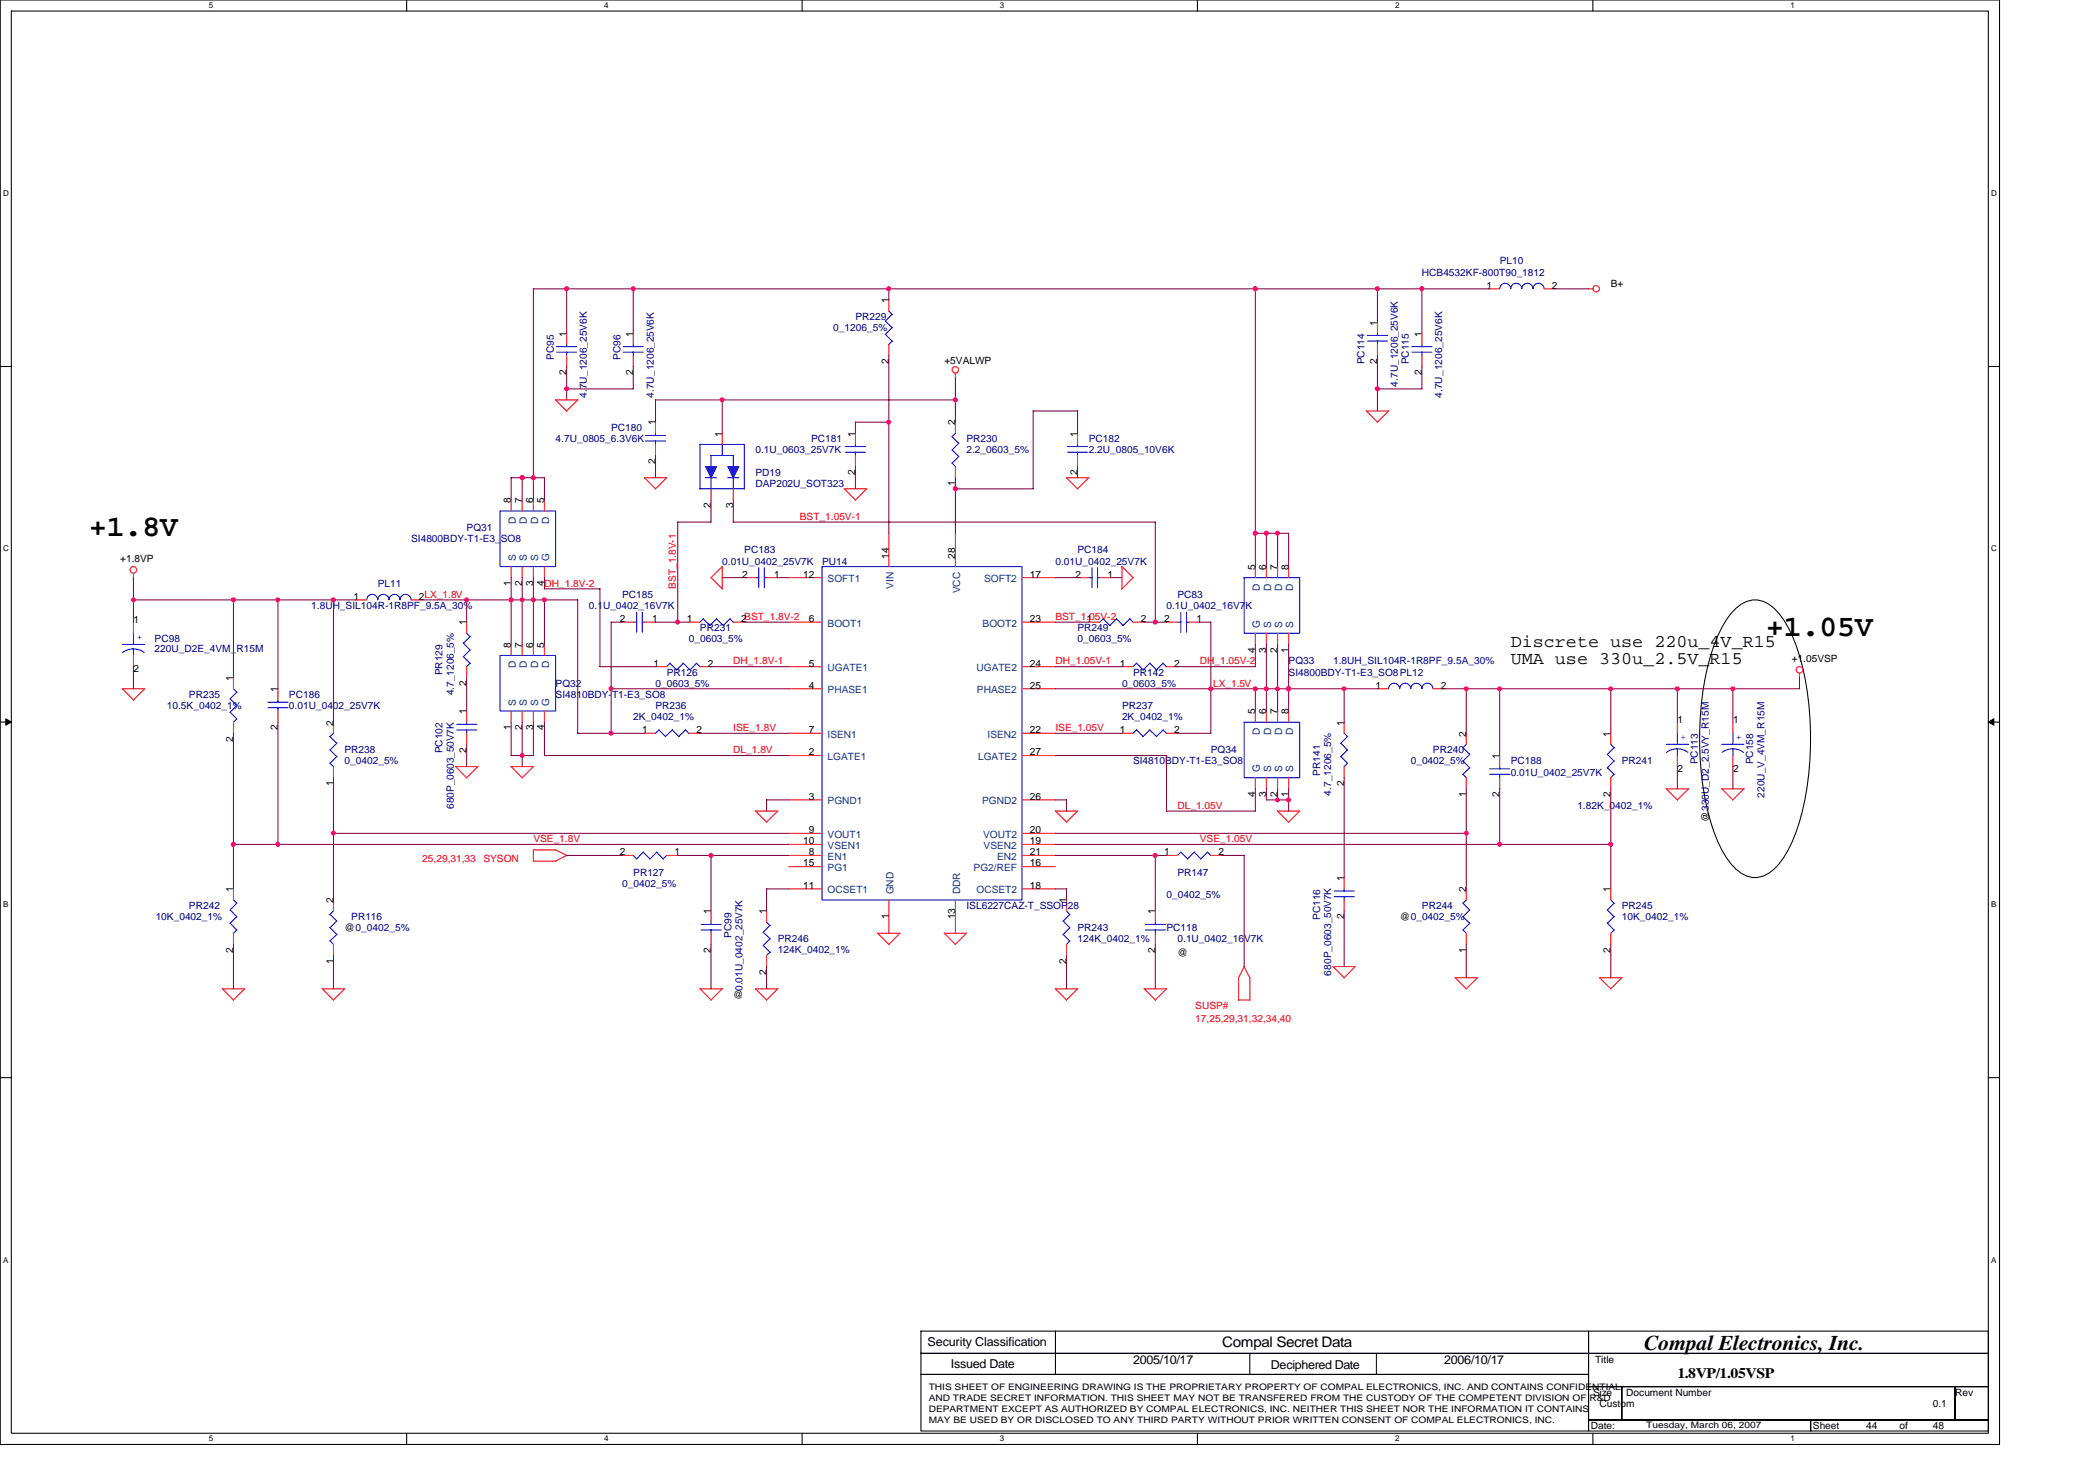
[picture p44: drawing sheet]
<svg xmlns="http://www.w3.org/2000/svg" width="297mm" height="210mm" viewBox="0 0 297 210" stroke-linecap="round" stroke-linejoin="round" font-family="sans-serif">
<defs><g id="words">
<g font-size="4.3">
<text x="12.6" y="76">+1.8V</text>
<text x="250.4" y="90.2">+1.05V</text>
</g>
<text font-size="3" x="233.1" y="191.4">Compal Electronics, Inc.</text>
<g font-size="2.5">
<text x="214.2" y="91.7">Discrete use 220u_4V_R15</text>
<text x="214.2" y="94.1">UMA use 330u_2.5V_R15</text>
</g>
<g font-size="2.1">
<text x="173.3" y="191">Compal Secret Data</text>
<text x="237.8" y="195.3">1.8VP/1.05VSP</text>
</g>
<g font-size="1.7">
<text x="131.5" y="190.8">Security Classification</text>
<text x="134.8" y="193.8">Issued Date</text>
<text x="160.7" y="193.4">2005/10/17</text>
<text x="180.2" y="194">Deciphered Date</text>
<text x="204.8" y="193.4">2006/10/17</text>
</g>
<g font-size="1.4" fill="#000080">
<text x="201.6" y="39.1">HCB4532KF-800T90_1812</text>
<text x="212.6" y="37.5">PL10</text>
<text x="118.1" y="46.9">0_1206_5%</text>
<text x="121.3" y="45.4">PR229</text>
<text x="78.5" y="51" transform="rotate(-90 78.5 51)">PC95</text>
<text x="88" y="51" transform="rotate(-90 88 51)">PC96</text>
<text x="193.5" y="51.6" transform="rotate(-90 193.5 51.6)">PC114</text>
<text x="199.8" y="51.6" transform="rotate(-90 199.8 51.6)">PC115</text>
<text x="83.2" y="56.4" transform="rotate(-90 83.2 56.4)">4.7U_1206_25V6K</text>
<text x="92.7" y="56.4" transform="rotate(-90 92.7 56.4)">4.7U_1206_25V6K</text>
<text x="198.2" y="54.8" transform="rotate(-90 198.2 54.8)">4.7U_1206_25V6K</text>
<text x="204.5" y="56.4" transform="rotate(-90 204.5 56.4)">4.7U_1206_25V6K</text>
<text x="78.8" y="62.7">4.7U_0805_6.3V6K</text>
<text x="86.7" y="61.1">PC180</text>
<text x="107.1" y="64.3">0.1U_0603_25V7K</text>
<text x="115" y="62.7">PC181</text>
<text x="137" y="62.7">PR230</text>
<text x="137" y="64.3">2.2_0603_5%</text>
<text x="154.4" y="62.7">PC182</text>
<text x="154.4" y="64.3">2.2U_0805_10V6K</text>
<text x="107.1" y="67.4">PD19</text>
<text x="107.1" y="69">DAP202U_SOT323</text>
<text x="58.3" y="76.9">SI4800BDY-T1-E3_SO8</text>
<text x="66.2" y="75.3">PQ31</text>
<text x="53.6" y="83.1">PL11</text>
<text x="102.4" y="80">0.01U_0402_25V7K</text>
<text x="105.5" y="78.4">PC183</text>
<text x="116.6" y="80">PU14</text>
<text x="149.6" y="80">0.01U_0402_25V7K</text>
<text x="152.8" y="78.4">PC184</text>
<text x="44.1" y="86.3">1.8UH_SIL104R-1R8PF_9.5A_30%</text>
<text x="83.5" y="86.3">0.1U_0402_16V7K</text>
<text x="88.2" y="84.7">PC185</text>
<text x="99.2" y="89.5">PR231</text>
<text x="152.8" y="89.5">PR249</text>
<text x="165.4" y="86.3">0.1U_0402_16V7K</text>
<text x="167" y="84.7">PC83</text>
<text x="21.9" y="91">PC98</text>
<text x="21.9" y="92.4">220U_D2E_4VM_R15M</text>
<text x="62.8" y="95.7" transform="rotate(-90 62.8 95.7)">PR129</text>
<text x="94.5" y="95.8">PR126</text>
<text x="97.7" y="91">0_0603_5%</text>
<text x="152.8" y="91">0_0603_5%</text>
<text x="160.7" y="95.8">PR142</text>
<text x="182.7" y="94.2">PQ33</text>
<text x="182.7" y="95.8">SI4800BDY-T1-E3_SO8PL12</text>
<text x="189" y="94.2">1.8UH_SIL104R-1R8PF_9.5A_30%</text>
<text x="23.7" y="100.5">10.5K_0402_1%</text>
<text x="26.8" y="98.9">PR235</text>
<text x="41" y="98.9">PC186</text>
<text x="41" y="100.5">0.01U_0402_25V7K</text>
<text x="64.3" y="98.6" transform="rotate(-90 64.3 98.6)">4.7_1206_5%</text>
<text x="78.8" y="97.3">PQ32</text>
<text x="78.8" y="98.9">SI4810BDY-T1-E3_SO8</text>
<text x="92.9" y="97.3">0_0603_5%</text>
<text x="92.9" y="100.5">PR236</text>
<text x="159.1" y="97.3">0_0603_5%</text>
<text x="159.1" y="100.5">PR237</text>
<text x="48.8" y="106.8">PR238</text>
<text x="62.8" y="106.8" transform="rotate(-90 62.8 106.8)">PC102</text>
<text x="89.8" y="102">2K_0402_1%</text>
<text x="159.1" y="102">2K_0402_1%</text>
<text x="171.7" y="106.8">PQ34</text>
<text x="203.2" y="106.8">PR240</text>
<text x="48.8" y="108.4">0_0402_5%</text>
<text x="160.7" y="108.4">SI4810BDY-T1-E3_SO8</text>
<text x="187.2" y="109.9" transform="rotate(-90 187.2 109.9)">PR141</text>
<text x="188.7" y="112.8" transform="rotate(-90 188.7 112.8)">4.7_1206_5%</text>
<text x="200" y="108.4">0_0402_5%</text>
<text x="214.2" y="108.4">PC188</text>
<text x="214.2" y="109.9">0.01U_0402_25V7K</text>
<text x="230" y="108.4">PR241</text>
<text x="240.7" y="108.3" transform="rotate(-90 240.7 108.3)">PC113</text>
<text x="248.6" y="108.3" transform="rotate(-90 248.6 108.3)">PC158</text>
<text x="250.2" y="113.1" transform="rotate(-90 250.2 113.1)">220U_V_4VM_R15M</text>
<text x="64.3" y="114.6" transform="rotate(-90 64.3 114.6)">680P_0603_50V7K</text>
<text x="223.6" y="114.6">1.82K_0402_1%</text>
<text x="88.2" y="125.7">0_0402_5%</text>
<text x="89.8" y="124.1">PR127</text>
<text x="167" y="124.1">PR147</text>
<text x="22.1" y="130.4">10K_0402_1%</text>
<text x="26.8" y="128.8">PR242</text>
<text x="49.8" y="130.4">PR116</text>
<text x="137" y="128.8">ISL6227CAZ-T_SSOP28</text>
<text x="152.8" y="132">PR243</text>
<text x="165.4" y="127.3">0_0402_5%</text>
<text x="165.4" y="132">PC118</text>
<text x="187.2" y="130.4" transform="rotate(-90 187.2 130.4)">PC116</text>
<text x="201.6" y="128.8">PR244</text>
<text x="230" y="128.8">PR245</text>
<text x="230" y="130.4">10K_0402_1%</text>
<text x="103.7" y="132.9" transform="rotate(-90 103.7 132.9)">PC99</text>
<text x="110.3" y="133.5">PR246</text>
<text x="110.3" y="135.1">124K_0402_1%</text>
<text x="152.8" y="133.5">124K_0402_1%</text>
<text x="167" y="133.5">0.1U_0402_16V7K</text>
<text x="105.3" y="140.5" transform="rotate(-90 105.3 140.5)">0.01U_0402_25V7K</text>
<text x="188.7" y="138.3" transform="rotate(-90 188.7 138.3)">680P_0603_50V7K</text>
</g>
<g font-size="1.4">
<text x="210.8" y="40.9">1</text>
<text x="220" y="40.9">2</text>
<text x="228.4" y="40.6">B+</text>
<text x="80.3" y="47.7" transform="rotate(-90 80.3 47.7)">1</text>
<text x="89.8" y="47.7" transform="rotate(-90 89.8 47.7)">1</text>
<text x="126" y="43" transform="rotate(-90 126 43)">1</text>
<text x="195.3" y="46.1" transform="rotate(-90 195.3 46.1)">1</text>
<text x="201.6" y="47.7" transform="rotate(-90 201.6 47.7)">1</text>
<text x="80.3" y="53.1" transform="rotate(-90 80.3 53.1)">2</text>
<text x="89.8" y="53.1" transform="rotate(-90 89.8 53.1)">2</text>
<text x="126" y="51.6" transform="rotate(-90 126 51.6)">2</text>
<text x="133.9" y="51.6">+5VALWP</text>
<text x="195.3" y="51.6" transform="rotate(-90 195.3 51.6)">2</text>
<text x="201.6" y="53.1" transform="rotate(-90 201.6 53.1)">2</text>
<text x="92.9" y="65.7" transform="rotate(-90 92.9 65.7)">2</text>
<text x="92.9" y="60.3" transform="rotate(-90 92.9 60.3)">1</text>
<text x="102.4" y="61.9" transform="rotate(-90 102.4 61.9)">1</text>
<text x="121.3" y="61.9" transform="rotate(-90 121.3 61.9)">1</text>
<text x="135.4" y="60.3" transform="rotate(-90 135.4 60.3)">2</text>
<text x="152.8" y="61.9" transform="rotate(-90 152.8 61.9)">1</text>
<text x="72.5" y="71.3" transform="rotate(-90 72.5 71.3)">8</text>
<text x="74" y="71.3" transform="rotate(-90 74 71.3)">7</text>
<text x="75.6" y="71.3" transform="rotate(-90 75.6 71.3)">6</text>
<text x="77.2" y="71.3" transform="rotate(-90 77.2 71.3)">5</text>
<text x="121.3" y="67.3" transform="rotate(-90 121.3 67.3)">2</text>
<text x="135.4" y="68.9" transform="rotate(-90 135.4 68.9)">1</text>
<text x="152.8" y="67.3" transform="rotate(-90 152.8 67.3)">2</text>
<text x="100.8" y="72" transform="rotate(-90 100.8 72)">2</text>
<text x="103.9" y="72" transform="rotate(-90 103.9 72)">3</text>
<text x="17" y="79.7">+1.8VP</text>
<text x="72.5" y="83.1" transform="rotate(-90 72.5 83.1)">1</text>
<text x="74" y="83.1" transform="rotate(-90 74 83.1)">2</text>
<text x="75.6" y="83.1" transform="rotate(-90 75.6 83.1)">3</text>
<text x="77.2" y="83.1" transform="rotate(-90 77.2 83.1)">4</text>
<text x="105.2" y="81.9">2</text>
<text x="109.8" y="81.9">1</text>
<text x="113.9" y="81.9">12</text>
<text x="126" y="79.2" transform="rotate(-90 126 79.2)">14</text>
<text x="135.4" y="79.2" transform="rotate(-90 135.4 79.2)">28</text>
<text x="146" y="81.9">17</text>
<text x="152.5" y="81.9">2</text>
<text x="157" y="81.9">1</text>
<text x="178" y="80.8" transform="rotate(-90 178 80.8)">5</text>
<text x="179.5" y="80.8" transform="rotate(-90 179.5 80.8)">6</text>
<text x="181.1" y="80.8" transform="rotate(-90 181.1 80.8)">7</text>
<text x="182.7" y="80.8" transform="rotate(-90 182.7 80.8)">8</text>
<text x="18.9" y="88.3">1</text>
<text x="50.1" y="85">1</text>
<text x="59.4" y="85">2LX_1.8V</text>
<text x="66.1" y="88.6" transform="rotate(-90 66.1 88.6)">1</text>
<text x="87.9" y="88.2">2</text>
<text x="92.5" y="88.2">1</text>
<text x="97.4" y="88.2">1</text>
<text x="105.1" y="88.2">2BST_1.8V-2</text>
<text x="114.7" y="88.2">6</text>
<text x="146" y="88.2">23</text>
<text x="154" y="88.2">1</text>
<text x="161.8" y="88.2">2</text>
<text x="165.1" y="88.2">2</text>
<text x="169.6" y="88.2">1</text>
<text x="18.9" y="95.3">2</text>
<text x="72.5" y="91.8" transform="rotate(-90 72.5 91.8)">8</text>
<text x="74" y="91.8" transform="rotate(-90 74 91.8)">7</text>
<text x="75.6" y="91.8" transform="rotate(-90 75.6 91.8)">6</text>
<text x="77.2" y="91.8" transform="rotate(-90 77.2 91.8)">5</text>
<text x="92.6" y="94.5">1</text>
<text x="100.3" y="94.5">2</text>
<text x="114.7" y="94.5">5</text>
<text x="146" y="94.5">24</text>
<text x="158.8" y="94.5">1</text>
<text x="166.5" y="94.5">2</text>
<text x="178" y="92.5" transform="rotate(-90 178 92.5)">4</text>
<text x="179.5" y="92.5" transform="rotate(-90 179.5 92.5)">3</text>
<text x="181.1" y="92.5" transform="rotate(-90 181.1 92.5)">2</text>
<text x="182.7" y="92.5" transform="rotate(-90 182.7 92.5)">1</text>
<text x="254" y="93.9">+1.05VSP</text>
<text x="33.1" y="96.5" transform="rotate(-90 33.1 96.5)">1</text>
<text x="39.4" y="98.1" transform="rotate(-90 39.4 98.1)">1</text>
<text x="66.1" y="101.3" transform="rotate(-90 66.1 101.3)">1</text>
<text x="66.1" y="97.2" transform="rotate(-90 66.1 97.2)">2</text>
<text x="114.7" y="97.6">4</text>
<text x="146" y="97.6">25</text>
<text x="178" y="101.3" transform="rotate(-90 178 101.3)">5</text>
<text x="179.5" y="101.3" transform="rotate(-90 179.5 101.3)">6</text>
<text x="181.1" y="101.3" transform="rotate(-90 181.1 101.3)">7</text>
<text x="182.7" y="101.3" transform="rotate(-90 182.7 101.3)">8</text>
<text x="195" y="97.6">1</text>
<text x="204.3" y="97.6">2</text>
<text x="33.1" y="105.1" transform="rotate(-90 33.1 105.1)">2</text>
<text x="39.4" y="103.5" transform="rotate(-90 39.4 103.5)">2</text>
<text x="47.3" y="102.8" transform="rotate(-90 47.3 102.8)">2</text>
<text x="66.1" y="106.7" transform="rotate(-90 66.1 106.7)">2</text>
<text x="72.5" y="103.5" transform="rotate(-90 72.5 103.5)">1</text>
<text x="74" y="103.5" transform="rotate(-90 74 103.5)">2</text>
<text x="75.6" y="103.5" transform="rotate(-90 75.6 103.5)">3</text>
<text x="77.2" y="103.5" transform="rotate(-90 77.2 103.5)">4</text>
<text x="91.1" y="103.9">1</text>
<text x="98.8" y="103.9">2</text>
<text x="114.7" y="107.1">2</text>
<text x="114.7" y="103.9">7</text>
<text x="146" y="103.9">22</text>
<text x="146" y="107.1">27</text>
<text x="158.8" y="103.9">1</text>
<text x="166.5" y="103.9">2</text>
<text x="190.6" y="102.8" transform="rotate(-90 190.6 102.8)">1</text>
<text x="207.9" y="104.4" transform="rotate(-90 207.9 104.4)">2</text>
<text x="212.6" y="107.5" transform="rotate(-90 212.6 107.5)">1</text>
<text x="228.4" y="104.4" transform="rotate(-90 228.4 104.4)">1</text>
<text x="237.8" y="102.5">1</text>
<text x="245.7" y="102.5">1</text>
<text x="47.3" y="111.4" transform="rotate(-90 47.3 111.4)">1</text>
<text x="114.7" y="113.3">3</text>
<text x="146" y="113.3">26</text>
<text x="178" y="113" transform="rotate(-90 178 113)">4</text>
<text x="179.5" y="113" transform="rotate(-90 179.5 113)">3</text>
<text x="181.1" y="113" transform="rotate(-90 181.1 113)">2</text>
<text x="182.7" y="113" transform="rotate(-90 182.7 113)">1</text>
<text x="190.6" y="111.4" transform="rotate(-90 190.6 111.4)">2</text>
<text x="207.9" y="113" transform="rotate(-90 207.9 113)">1</text>
<text x="212.6" y="113" transform="rotate(-90 212.6 113)">2</text>
<text x="228.4" y="113" transform="rotate(-90 228.4 113)">2</text>
<text x="237.8" y="109.5">2</text>
<text x="245.7" y="109.5">2</text>
<text x="113.9" y="119.7">10</text>
<text x="114.7" y="118.1">9</text>
<text x="146" y="119.7">19</text>
<text x="146" y="118.1">20</text>
<text x="242.3" y="116.5" transform="rotate(-90 242.3 116.5)">@330U_D2_2.5VY_R15M</text>
<text x="87.9" y="121.2">2</text>
<text x="95.6" y="121.2">1</text>
<text x="113.9" y="126">11</text>
<text x="113.9" y="122.8">15</text>
<text x="114.7" y="121.2">8</text>
<text x="146" y="122.8">16</text>
<text x="146" y="126">18</text>
<text x="146" y="121.2">21</text>
<text x="165.1" y="121.2">1</text>
<text x="172.8" y="121.2">2</text>
<text x="190.6" y="124.9" transform="rotate(-90 190.6 124.9)">1</text>
<text x="33.1" y="126.4" transform="rotate(-90 33.1 126.4)">1</text>
<text x="47.3" y="128" transform="rotate(-90 47.3 128)">2</text>
<text x="48.8" y="132">@0_0402_5%</text>
<text x="100.8" y="129.6" transform="rotate(-90 100.8 129.6)">1</text>
<text x="108.7" y="129.6" transform="rotate(-90 108.7 129.6)">1</text>
<text x="126" y="130.3" transform="rotate(-90 126 130.3)">1</text>
<text x="135.4" y="130.3" transform="rotate(-90 135.4 130.3)">13</text>
<text x="151.2" y="128" transform="rotate(-90 151.2 128)">1</text>
<text x="163.8" y="129.6" transform="rotate(-90 163.8 129.6)">1</text>
<text x="190.6" y="130.3" transform="rotate(-90 190.6 130.3)">2</text>
<text x="198.5" y="130.4">@0_0402_5%</text>
<text x="207.9" y="126.4" transform="rotate(-90 207.9 126.4)">2</text>
<text x="228.4" y="126.4" transform="rotate(-90 228.4 126.4)">1</text>
<text x="33.1" y="135" transform="rotate(-90 33.1 135)">2</text>
<text x="47.3" y="136.6" transform="rotate(-90 47.3 136.6)">1</text>
<text x="100.8" y="135" transform="rotate(-90 100.8 135)">2</text>
<text x="151.2" y="136.6" transform="rotate(-90 151.2 136.6)">2</text>
<text x="163.8" y="135" transform="rotate(-90 163.8 135)">2</text>
<text x="167" y="135.4">@</text>
<text x="207.9" y="135" transform="rotate(-90 207.9 135)">1</text>
<text x="228.4" y="135" transform="rotate(-90 228.4 135)">2</text>
<text x="104" y="141.4">@</text>
<text x="108.7" y="138.2" transform="rotate(-90 108.7 138.2)">2</text>
<text x="225.9" y="197.8">Size</text>
<text x="226.2" y="193.2">Title</text>
<text x="230.6" y="197.8">Document Number</text>
<text x="277.2" y="197.8">Rev</text>
<text x="225.5" y="202.5">Date:</text>
<text x="226.8" y="199.4">Custom</text>
<text x="257" y="202.5">Sheet</text>
<text x="264.6" y="202.5">44</text>
<text x="269.3" y="202.5">of</text>
<text x="274" y="199.4">0.1</text>
<text x="274" y="202.5">48</text>
</g>
<g font-size="1.4" fill="#004080">
<text x="73.1" y="74.3" transform="rotate(-90 73.1 74.3)">D</text>
<text x="74.7" y="74.3" transform="rotate(-90 74.7 74.3)">D</text>
<text x="76.3" y="74.3" transform="rotate(-90 76.3 74.3)">D</text>
<text x="77.8" y="74.3" transform="rotate(-90 77.8 74.3)">D</text>
<text x="73.1" y="79.5" transform="rotate(-90 73.1 79.5)">S</text>
<text x="74.7" y="79.5" transform="rotate(-90 74.7 79.5)">S</text>
<text x="76.3" y="79.5" transform="rotate(-90 76.3 79.5)">S</text>
<text x="77.8" y="79.5" transform="rotate(-90 77.8 79.5)">G</text>
<text x="117.3" y="82.5">SOFT1</text>
<text x="126.7" y="83.5" transform="rotate(-90 126.7 83.5)">VIN</text>
<text x="139.5" y="82.5">SOFT2</text>
<text x="178.6" y="83.7" transform="rotate(-90 178.6 83.7)">D</text>
<text x="180.2" y="83.7" transform="rotate(-90 180.2 83.7)">D</text>
<text x="181.8" y="83.7" transform="rotate(-90 181.8 83.7)">D</text>
<text x="183.4" y="83.7" transform="rotate(-90 183.4 83.7)">D</text>
<text x="117.3" y="88.8">BOOT1</text>
<text x="136.1" y="84.1" transform="rotate(-90 136.1 84.1)">VCC</text>
<text x="139.3" y="88.8">BOOT2</text>
<text x="178.6" y="89" transform="rotate(-90 178.6 89)">G</text>
<text x="180.2" y="89" transform="rotate(-90 180.2 89)">S</text>
<text x="181.8" y="89" transform="rotate(-90 181.8 89)">S</text>
<text x="183.4" y="89" transform="rotate(-90 183.4 89)">S</text>
<text x="73.1" y="94.7" transform="rotate(-90 73.1 94.7)">D</text>
<text x="74.7" y="94.7" transform="rotate(-90 74.7 94.7)">D</text>
<text x="76.3" y="94.7" transform="rotate(-90 76.3 94.7)">D</text>
<text x="77.8" y="94.7" transform="rotate(-90 77.8 94.7)">D</text>
<text x="117.3" y="95.1">UGATE1</text>
<text x="138.4" y="95.1">UGATE2</text>
<text x="73.1" y="100" transform="rotate(-90 73.1 100)">S</text>
<text x="74.7" y="100" transform="rotate(-90 74.7 100)">S</text>
<text x="76.3" y="100" transform="rotate(-90 76.3 100)">S</text>
<text x="77.8" y="100" transform="rotate(-90 77.8 100)">G</text>
<text x="117.3" y="98.3">PHASE1</text>
<text x="138.5" y="98.3">PHASE2</text>
<text x="117.3" y="107.7">LGATE1</text>
<text x="117.3" y="104.6">ISEN1</text>
<text x="138.7" y="107.7">LGATE2</text>
<text x="140" y="104.6">ISEN2</text>
<text x="178.6" y="104.2" transform="rotate(-90 178.6 104.2)">D</text>
<text x="180.2" y="104.2" transform="rotate(-90 180.2 104.2)">D</text>
<text x="181.8" y="104.2" transform="rotate(-90 181.8 104.2)">D</text>
<text x="183.4" y="104.2" transform="rotate(-90 183.4 104.2)">D</text>
<text x="178.6" y="109.5" transform="rotate(-90 178.6 109.5)">G</text>
<text x="180.2" y="109.5" transform="rotate(-90 180.2 109.5)">S</text>
<text x="181.8" y="109.5" transform="rotate(-90 181.8 109.5)">S</text>
<text x="183.4" y="109.5" transform="rotate(-90 183.4 109.5)">S</text>
<text x="117.3" y="114">PGND1</text>
<text x="117.3" y="118.7">VOUT1</text>
<text x="139.3" y="114">PGND2</text>
<text x="139.4" y="118.7">VOUT2</text>
<text x="117.3" y="121.9">EN1</text>
<text x="117.3" y="120.3">VSEN1</text>
<text x="117.3" y="123.5">PG1</text>
<text x="138" y="123.5">PG2/REF</text>
<text x="139.5" y="120.3">VSEN2</text>
<text x="141.4" y="121.9">EN2</text>
<text x="117.3" y="126.6">OCSET1</text>
<text x="126.7" y="126.8" transform="rotate(-90 126.7 126.8)">GND</text>
<text x="136.1" y="126.8" transform="rotate(-90 136.1 126.8)">DDR</text>
<text x="138.4" y="126.6">OCSET2</text>
</g>
<g font-size="1.4" fill="#f00">
<text x="113.4" y="73.7">BST_1.05V-1</text>
<text x="77.2" y="83.1">DH_1.8V-2</text>
<text x="95.8" y="83.5" transform="rotate(-90 95.8 83.5)">BST_1.8V-1</text>
<text x="149.6" y="87.9">BST_1.05V-2</text>
<text x="104" y="94.2">DH_1.8V-1</text>
<text x="149.6" y="94.2">DH_1.05V-1</text>
<text x="170.1" y="94.2">DH_1.05V-2</text>
<text x="172" y="97.3">LX_1.5V</text>
<text x="104" y="103.6">ISE_1.8V</text>
<text x="104" y="106.8">DL_1.8V</text>
<text x="149.6" y="103.6">ISE_1.05V</text>
<text x="75.6" y="119.4">VSE_1.8V</text>
<text x="167" y="114.6">DL_1.05V</text>
<text x="170.1" y="119.4">VSE_1.05V</text>
<text x="59.9" y="122.2">25,29,31,33</text>
<text x="68.5" y="122.2">SYSON</text>
<text x="169.5" y="143">SUSP#</text>
<text x="169.5" y="144.9">17,25,29,31,32,34,40</text>
</g>
<g font-size="1.4" fill="#00f">
<text x="19.4" y="90.7">+</text>
<text x="238.3" y="104.9">+</text>
<text x="246.2" y="104.9">+</text>
</g>
<g font-size="1.3">
<text x="131.7" y="197">THIS SHEET OF ENGINEERING DRAWING IS THE PROPRIETARY PROPERTY OF COMPAL ELECTRONICS, INC. AND CONTAINS CONFIDENTIAL</text>
<text x="131.7" y="198.6">AND TRADE SECRET INFORMATION. THIS SHEET MAY NOT BE TRANSFERED FROM THE CUSTODY OF THE COMPETENT DIVISION OF R&amp;D</text>
<text x="131.7" y="200.1">DEPARTMENT EXCEPT AS AUTHORIZED BY COMPAL ELECTRONICS, INC. NEITHER THIS SHEET NOR THE INFORMATION IT CONTAINS</text>
<text x="131.7" y="201.6">MAY BE USED BY OR DISCLOSED TO ANY THIRD PARTY WITHOUT PRIOR WRITTEN CONSENT OF COMPAL ELECTRONICS, INC.</text>
<text x="233.4" y="202.4">Tuesday, March 06, 2007</text>
</g>
<g font-size="1.1">
<text x="29.6" y="1.2">5</text>
<text x="85.7" y="1.2">4</text>
<text x="141.7" y="1.2">3</text>
<text x="197.8" y="1.2">2</text>
<text x="253.9" y="1.2">1</text>
<text x=".4" y="27.8">D</text>
<text x="282.3" y="27.8">D</text>
<text x=".4" y="78.1">C</text>
<text x="282.3" y="78.1">C</text>
<text x=".4" y="128.5">B</text>
<text x="282.3" y="128.5">B</text>
<text x=".4" y="178.9">A</text>
<text x="282.3" y="178.9">A</text>
<text x="29.6" y="204.3">5</text>
<text x="85.7" y="204.3">4</text>
<text x="141.7" y="204.3">3</text>
<text x="197.8" y="204.3">2</text>
<text x="253.9" y="204.3">1</text>
</g>
</g></defs>
<path d="M0 0h283.5v204.7h-283.5zM1.6 1.6h280.3v201.5h-280.3z" fill="none" stroke="#000" stroke-width=".15"/>
<g fill="#fff">
<path d="M29.6 .1h.6v1.3h-.6z"/>
<path d="M29.6 203.3h.6v1.3h-.6z"/>
</g>
<path d="M57.7 0v1.6M57.7 203.1v1.6" fill="none" stroke="#000" stroke-width=".15"/>
<g fill="#fff">
<path d="M85.7 .1h.6v1.3h-.6z"/>
<path d="M85.7 203.3h.6v1.3h-.6z"/>
</g>
<path d="M113.7 0v1.6M113.7 203.1v1.6" fill="none" stroke="#000" stroke-width=".15"/>
<g fill="#fff">
<path d="M141.7 .1h.7v1.3h-.7z"/>
<path d="M141.7 203.3h.7v1.3h-.7z"/>
</g>
<path d="M169.8 0v1.6M169.8 203.1v1.6" fill="none" stroke="#000" stroke-width=".15"/>
<g fill="#fff">
<path d="M197.8 .1h.6v1.3h-.6z"/>
<path d="M197.8 203.3h.6v1.3h-.6z"/>
</g>
<path d="M225.8 0v1.6M225.8 203.1v1.6" fill="none" stroke="#000" stroke-width=".15"/>
<g fill="#fff">
<path d="M253.9 .1h.6v1.3h-.6z"/>
<path d="M253.9 203.3h.6v1.3h-.6z"/>
<path d="M.4 26.8h.8v1.2h-.8z"/>
<path d="M282.3 26.8h.8v1.2h-.8z"/>
<path d="M.4 77.1h.8v1.3h-.8z"/>
<path d="M282.3 77.1h.8v1.3h-.8z"/>
</g>
<path d="M0 51.9h1.6M281.9 51.9h1.6" fill="none" stroke="#000" stroke-width=".15"/>
<g fill="#fff">
<path d="M.4 127.5h.8v1.3h-.8z"/>
<path d="M282.3 127.5h.8v1.3h-.8z"/>
</g>
<path d="M0 102.3h1.6M281.9 102.3h1.6" fill="none" stroke="#000" stroke-width=".15"/>
<path d="M.8 101.9l.8 .4-.8 .5zM281.9 102.3l.8-.4v.9z" fill="#000" stroke="#000" stroke-width=".14"/>
<g fill="#fff">
<path d="M.4 177.9h.8v1.3h-.8z"/>
<path d="M282.3 177.9h.8v1.3h-.8z"/>
</g>
<g fill="none" stroke="#000" stroke-width=".15">
<path d="M245.6 86.8a4.1 4.1 0 0 1 4.1-1.7 5.9 5.9 0 0 1 3.1 2.6 25.1 25.1 0 0 1 3.5 10.8 43.7 43.7 0 0 1-1.6 19.4 13.5 13.5 0 0 1-3.4 5.5 3.6 3.6 0 0 1-5 0 14.7 14.7 0 0 1-3.8-7.1 44.6 44.6 0 0 1 .5-24.8 14.9 14.9 0 0 1 2.6-4.7zM0 152.7h1.6M281.9 152.7h1.6M130.6 188.7h94.6v3.1h-94.6zM130.6 191.8h94.6v3h-94.6zM130.6 194.8h94.6v8h-94.6zM149.6 188.7v6.1M177.2 191.8v3M195.2 191.8v3M225.2 188.7h56.7v3.1h-56.7zM225.2 191.8h56.7v4.7h-56.7zM225.2 196.5h4.8v4.8h-4.8z"/>
<path d="M230 196.5h47.2v4.8h-47.2zM277.2 196.5h4.7v4.8h-4.7zM225.2 201.3h31.5v1.5h-31.5zM256.7 201.3h25.2v1.5h-25.2z"/>
</g>
<g fill="none" stroke="#f00" stroke-width=".15">
<path d="M78.8 56.7l1.5 1.6M78.8 56.7h3.1l-1.6 1.6M80.3 47.2v1.6M80.3 50.4v1.6M89.8 47.2v1.6M89.8 50.4v1.6M92.9 59.8v1.6M126 42.5v1.6M126 48.8v1.6M135.5 52.9v.7M135.5 59.8v1.6M193.7 58.2l1.6 1.6"/>
<path d="M193.7 58.3h3.2l-1.6 1.6M195.3 45.7v1.5M195.3 48.8v1.6M201.6 47.2v1.6M201.6 50.4v1.6M211 40.9h1.6M218.9 40.9h1.6M225.2 40.9h.7M72.5 70.9v1.5M74 70.9v1.5M75.6 70.9v1.5M77.2 70.9v1.5"/>
<path d="M91.4 67.7l1.5 1.6M91.4 67.7h3.1l-1.6 1.6M92.9 63v1.6M100.8 69.3v1.6M102.4 61.4v1.6M104 69.3v1.6M121.3 61.4v1.6M121.3 64.6v1.5M122.9 69.3l-1.6 1.6M122.9 69.3h-3.2l1.6 1.6M126 75.6v4.7M135.5 66.1v1.6"/>
<path d="M135.5 75.6v4.7M151.2 67.7l1.6 1.6M151.2 67.7h3.2M152.8 61.4v1.6M152.8 64.6v1.5M154.4 67.7l-1.6 1.6M17.3 97.6l1.6 1.6M17.4 97.6h3.1l-1.6 1.6M18.9 81.3v.6M18.9 88.2v1.5M18.9 92.9v1.6M33.1 96.1v1.5"/>
<path d="M39.4 97.6v1.6M50.4 85h1.6M58.3 85h1.6M66.2 88.2v1.5M66.2 94.5v1.6M72.5 80.3v1.6M72.5 91.3v1.6M74 80.3v1.6M74 91.3v1.6M75.6 80.3v1.6M75.6 91.3v1.6M77.2 80.3v1.6"/>
<path d="M77.2 91.3v1.6M88.2 88.2h1.6M91.4 88.2h1.5M92.9 94.5h1.6M97.7 88.2h1.5M99.2 94.5h1.6M102.4 80.3v3.2M102.4 80.3l-1.6 1.6 1.6 1.6M104 88.2h1.5M105.5 81.9h1.6M108.7 81.9h1.6M111.8 97.6h4.8"/>
<path d="M111.8 88.2h4.8M111.8 81.9h4.8M111.8 94.5h4.8M144.9 97.6h4.7M144.9 88.2h4.7M144.9 81.9h4.7M144.9 94.5h4.7M152.8 81.9h1.6M154.4 88.2h1.5M155.9 81.9h1.6M159.1 80.3v3.2M159.1 80.3l1.6 1.6"/>
<path d="M159.1 94.5h1.6M160.7 81.9l-1.6 1.6M160.7 88.2h1.5M165.4 88.2h1.6M165.4 94.5h1.6M168.5 88.2h1.6M178 80.3v1.6M178 89.7v1.6M179.6 80.3v1.6M179.6 89.7v1.6M181.1 80.3v1.6M181.1 89.7v1.6"/>
<path d="M182.7 80.3v1.6M182.7 89.7v1.6M195.3 97.6h1.6M203.2 97.6h1.6M255.1 95.4v.7M33.1 102.4v1.5M39.4 100.8v1.6M47.3 102.4v1.5M47.3 108.6v1.6M66.2 100.8v1.6M66.2 103.9v1.6M67.8 108.6l-1.7 1.7"/>
<path d="M67.8 108.6h-3.2l1.6 1.6M72.5 108.6l1.5 1.6M72.5 108.6h3.1l-1.6 1.7M72.5 100.8v1.6M74 100.8v1.6M75.6 100.8v1.6M77.2 100.8v1.6M91.4 103.9h1.5M97.7 103.9h1.5M107.1 114.9l1.6 1.6M107.1 115h3.2M110.3 115l-1.6 1.5"/>
<path d="M111.8 103.9h4.8M111.8 107.1h4.8M111.8 113.4h4.8M111.8 118.1h4.8M111.8 119.7h4.8M144.9 103.9h4.7M144.9 107.1h4.7M144.9 113.4h4.7M144.9 118.1h4.7M144.9 119.7h4.7M149.6 114.9l1.6 1.6M149.6 115h3.2"/>
<path d="M152.8 115l-1.6 1.5M159.1 103.9h1.6M165.4 103.9h1.6M178 100.8v1.6M178 110.2v1.6M179.6 100.8v1.6M179.6 110.2v1.6M181.1 100.8v1.6M181.1 110.2v1.6M182.7 116.5l-1.6-1.5h3.2l-1.6 1.5M182.7 100.8v1.6M182.7 110.2v1.6"/>
<path d="M190.6 102.4v1.5M190.6 108.6v1.6M207.9 103.9v1.6M207.9 110.2v1.6M212.6 107.1v1.5M212.6 110.2v1.6M228.4 103.9v1.6M228.4 110.2v1.6M237.8 113.4l-1.5-1.6h3.1l-1.6 1.6M237.8 102.4v1.5M237.8 107.1v1.5M245.7 113.4l-1.6-1.6h3.2l-1.6 1.6"/>
<path d="M245.7 102.4v1.5M245.7 107.1v1.5M33.1 126v1.6M33.1 132.3v1.6M47.3 127.6v1.5M47.3 133.9v1.5M75.6 120.5h3.2M75.6 120.5v1.6M78.8 120.4l1.5 .8-1.5 .8h-3.2M88.2 121.2h1.6M94.5 121.2h1.6M100.8 129.1v1.6"/>
<path d="M100.8 132.3v1.6M108.7 129.1v1.6M108.7 135.4v1.6M111.8 121.2h4.8M111.8 126h4.8M111.8 122.8h4.8M124.4 132.2l1.6 1.7M124.4 132.3h3.2l-1.6 1.6M126 127.6v4.7M133.9 132.2l1.6 1.7M133.9 132.3h3.2l-1.7 1.6M135.5 127.6v4.7"/>
<path d="M144.9 121.2h4.7M144.9 126h4.7M144.9 122.8h4.7M151.2 127.6v1.5M151.2 133.9v1.5M163.8 129.1v1.6M163.8 132.3v1.6M165.4 121.2h1.6M171.7 121.2h1.6M176.4 137l.8 1.6M176.4 137l-.8 1.6v3.2l1.6-.1M177.2 138.6v3.1"/>
<path d="M189 137l1.6 1.6M189 137h3.2l-1.6 1.6M190.6 124.4v1.6M190.6 127.6v1.5M206.3 138.6l1.6 1.6 1.6-1.6h-3.2M207.9 126v1.6M207.9 132.3v1.6M226.8 138.6l1.6 1.6 1.6-1.6M226.8 138.6h3.2M228.4 126v1.6M228.4 132.3v1.6M31.5 140.1l1.6 1.6"/>
<path d="M31.5 140.1h3.2M34.7 140.1l-1.6 1.7M45.7 140.1l1.6 1.6M45.7 140.1h3.2M48.8 140.1l-1.5 1.7M99.2 140.1l1.6 1.7 1.6-1.7M99.2 140.1h3.2M107.1 140.1l1.6 1.7 1.6-1.7M107.1 140.1h3.2M149.6 140.1l1.6 1.6M149.6 140.1h3.2M152.8 140.1l-1.6 1.7"/>
<path d="M162.2 140.1l1.6 1.7 1.6-1.7M162.2 140.1h3.2"/>
<circle cx="135.4" cy="52.4" r=".46"/>
<circle cx="226.3" cy="40.9" r=".46"/>
<circle cx="18.9" cy="80.8" r=".47"/>
<circle cx="255.1" cy="94.9" r=".46"/>
</g>
<g fill="none" stroke="#00f" stroke-width=".15">
<path d="M78.9 49.9h2.9M78.9 49.1h2.9M80.3 48.8v.3M80.3 49.9v.5M88.3 49.9h2.9M88.3 49.1h2.9M89.8 48.8v.3M89.8 49.9v.5M125.5 45.5l1 1M125.5 47.4l1 1M126 44.1l.5 .5M126.5 44.6l-1 .9"/>
<path d="M126.5 46.4l-1 1M126.5 48.3l-.5 .5M193.9 48.3h2.8M193.9 47.5h2.8M195.3 47.2v.4M195.3 48.3v.5M200.2 49.9h2.8M200.2 49.1h2.8M201.6 48.8v.3M201.6 49.9v.5M212.6 40.9a.78 .78 0 0 1 .8-.7 .78 .78 0 0 1 .8 .7 .78 .78 0 0 1 .8-.7 .78 .78 0 0 1 .8 .7 .79 .79 0 0 1 .8-.7 .79 .79 0 0 1 .8 .7 .78 .78 0 0 1 .7-.7 .78 .78 0 0 1 .8 .7M70.9 72.4h7.9v7.9h-7.9z"/>
<path d="M91.5 62.5h2.9M91.5 61.7h2.9M92.9 61.4v.3M92.9 62.5v.5M99.2 69.3h6.3M100 67.7h1.6M100.8 67.7v1.6M102.4 63v1.6M103.2 67.7h1.6M104 64.5v1.6M104 67.7v1.6M104 64.6l-3.2-.1v1.6"/>
<path d="M105.5 63v6.3M105.6 63h-6.4v6.3M119.9 64.1h2.8M119.9 63.3h2.8M121.3 63v.3M121.3 64.1v.5M135 65.6l.5 .5M135 63.8l1 .9-1 1M135 61.9l1 .9-1 1M135.5 61.4l-.5 .5M151.4 64.1h2.8M151.4 63.3h2.8"/>
<path d="M152.8 63v.3M152.8 64.1v.5M17.4 91.3h3.1M17.4 92.5a2.49 2.49 0 0 1 1.5-.5 2.49 2.49 0 0 1 1.5 .5M18.9 89.7v1.7M18.9 92v.9M32.6 99l1 1M33.1 97.6l.5 .5M33.6 98.1l-1 1M33.6 100l-1 1M38 99.5h2.8M39.4 99.2v.3"/>
<path d="M52 85a.78 .78 0 0 1 .8-.8 .78 .78 0 0 1 .8 .8 .79 .79 0 0 1 .8-.8 .79 .79 0 0 1 .8 .8 .78 .78 0 0 1 .7-.8 .78 .78 0 0 1 .8 .8 .78 .78 0 0 1 .8-.8 .78 .78 0 0 1 .8 .8M65.7 91.2l1 .9M66.2 89.7l.5 .6M66.7 90.2l-1 1M66.7 92.1l-1 1 1 .9M66.7 94l-.6 .5M70.9 92.9h7.9v7.9h-7.9zM89.8 88.2h.5M90.3 86.8v2.8M91 88.2h.4M91.1 86.8v2.8M95 94l-.5 .5"/>
<path d="M96.9 94l1 1M96.9 94l-.9 1-1-1M98.8 94l.5 .5M98.8 94l-1 1M99.7 87.7l1 1M99.7 87.7l-.5 .5M101.6 87.7l1 1M101.6 87.7l-.9 .9M103.5 87.7l.5 .5M103.5 87.7l-1 .9M107.1 81.9h.5M107.6 80.5v2.8"/>
<path d="M108.3 81.9h.4M108.4 80.5v2.8M116.6 80.3h28.3v47.3h-28.3zM154.4 81.9h.5M154.8 80.5v2.8M155.6 81.9h.3M155.6 80.5v2.8M156.4 87.7l1 1M156.4 87.7l-.5 .5M158.3 87.7l1 1M158.3 87.7l-1 .9M160.2 87.7l.5 .5"/>
<path d="M160.2 87.7l-1 .9M161.1 94l1 1M161.2 94l-.5 .5M163 94l1 1M163 94l-.9 1M164.9 94l.5 .5M164.9 94l-.9 1M167 88.2h.4M167.4 86.8v2.8M168.2 88.2h.3M168.2 86.8v2.8M176.4 81.9h7.9v7.8h-7.9z"/>
<path d="M196.9 97.6a.78 .78 0 0 1 .8-.8 .78 .78 0 0 1 .8 .8 .78 .78 0 0 1 .7-.8 .78 .78 0 0 1 .8 .8 .79 .79 0 0 1 .8-.8 .79 .79 0 0 1 .8 .8 .78 .78 0 0 1 .8-.8 .78 .78 0 0 1 .8 .8M32.6 100.9l1 1M33.6 101.9l-.5 .5M38 100.3h2.8M39.4 100.3v.5M46.8 108.2l.5 .4M46.8 106.3l.9 .9M47.3 103.9l-.5 .5 .9 .9M47.8 107.2l-1 1M47.8 105.3l-1 1M64.7 103.5h2.9M64.7 102.7h2.9"/>
<path d="M66.2 102.4v.3M66.2 103.4v.5M93.4 103.5l1 .9M93.4 103.4l-.5 .5M95.3 103.5l1 .9M95.3 103.4l-.9 1M97.2 103.5l.5 .4M97.2 103.4l-1 1M161.1 103.5l1 .9M161.2 103.4l-.5 .5M163 103.5l1 .9M163 103.4l-.9 1"/>
<path d="M164.9 103.5l.5 .4M164.9 103.4l-.9 1M176.4 102.4h7.9v7.8h-7.9zM190.1 105.3l1 1-1 1M190.1 107.2l1 1M190.6 103.9l.5 .5M191 104.4l-.9 1M191 108.2l-.4 .5M207.4 109.7l.5 .5M207.4 107.8l1 1M207.4 106l1 .9-1 1M207.9 105.5l-.5 .5"/>
<path d="M208.4 108.8l-1 .9M211.2 109.7h2.9M211.2 109h2.9M212.6 108.6v.4M212.6 109.7v.5M227.9 106.9l1 1M227.9 108.8l1 1M228.4 105.5l.5 .5M228.9 106l-1 .9M228.9 107.9l-1 .9M228.9 109.7l-.5 .6M236.3 105.5h3.1"/>
<path d="M236.3 106.6a2.49 2.49 0 0 1 1.5-.5 2.43 2.43 0 0 1 1.5 .5M237.8 103.9v1.6M237.8 106.1v1M244.1 105.5h3.2M244.2 106.6a2.49 2.49 0 0 1 1.5-.5 2.43 2.43 0 0 1 1.5 .5M245.7 103.9v1.6M245.7 106.1v1M32.6 129l1 .9M32.6 130.9l1 .9M33.1 127.6l.5 .4M33.6 128l-1 1M33.6 129.9l-1 1"/>
<path d="M33.6 131.8l-.5 .5M46.8 133.3l.5 .6M47.3 129.1l-.5 .5 .9 .9M47.8 132.4l-1 1M47.8 130.5l-1 1 .9 .9M89.8 121.2l.5 .5M91.2 120.8l1 .9M91.2 120.8l-.9 1M93.1 120.8l.9 .9M93.1 120.8l-1 1M94.5 121.2l-.5 .6M99.4 131.8h2.9"/>
<path d="M99.4 131h2.9M100.8 130.7v.3M100.8 131.8v.5M108.2 132.1l1 1M108.7 130.7l.5 .5M109.2 131.2l-1 .9M109.2 133.1l-1 .9 1 1M109.2 135l-.5 .4M150.7 130.5l1 1M150.7 132.4l1 1M151.2 129.1l.5 .5M151.7 129.6l-1 1"/>
<path d="M151.7 131.5l-1 1M151.7 133.4l-.5 .5M162.4 131.8h2.8M162.4 131h2.8M163.8 130.7v.3M163.8 131.8v.5M167.4 120.8l1 1M167.4 120.8l-.4 .4M169.3 120.8l1 1M169.4 120.8l-1 .9M171.2 120.8l.5 .5M171.2 120.8l-.9 .9"/>
<path d="M189.2 127.1h2.8M189.2 126.3h2.8M190.6 126v.3M190.6 127.1v.5M207.4 131.8l.5 .5M207.4 129.9l1 1M207.4 128l1 .9-1 1M207.9 127.5l-.5 .5M208.4 130.8l-1 1M227.9 129l1 .9M228.4 127.6l.5 .4M228.9 128l-1 1"/>
<path d="M228.9 129.9l-1 1 1 .9M228.9 131.8l-.5 .5"/>
</g>
<g fill="#00f" stroke="#00f" stroke-width=".15">
<path d="M100 66.1h1.6l-.8 1.6z" fill-rule="evenodd"/>
<path d="M103.2 66.1h1.6l-.8 1.6z" fill-rule="evenodd"/>
</g>
<g fill="none" stroke="#800040" stroke-width=".15">
<path d="M75.6 40.9h135.4M75.6 40.9v30M80.3 40.9v6.3M80.3 51.9v4.8M89.8 40.9v6.3M89.8 51.9v3.2h-9.5M92.9 56.7h42.6M92.9 56.7v3.1M102.4 56.7v4.7M121.3 59.8h4.7M121.3 59.8v1.6M126 40.9v1.6"/>
<path d="M126 50.4v25.2M135.5 53.5v6.3M146.5 58.3l6.3-.1v3.2M146.5 58.2v11.1h-11.1M178 40.9v39.4M195.3 40.9v4.8M195.3 50.4v7.9M201.6 51.9v3.2h-6.3M201.6 40.9v6.3M220.5 40.9h4.7M72.5 67.7h4.7v3.2M72.5 67.7v3.2"/>
<path d="M74 67.7v3.2M92.9 64.5v3.2M96.1 74v14.2M100.8 70.8v3.2h-4.7M104 70.8l-.1 3.2h59.9M121.3 66.1v3.2M135.5 67.7v7.9M152.8 66.1v1.6M163.8 74v14.2M178 75.6h4.7v4.7M179.6 75.6v4.7M181.1 75.6v4.7"/>
<path d="M18.9 85h31.5M18.9 81.9v6.3M18.9 94.5v3.1M33.1 85v11.1M39.4 85v12.6M47.3 85v17.4M59.9 85h22M66.2 85v3.2M66.2 96v4.8M72.5 81.9v9.4M74 81.9v9.4M75.6 81.9v9.4"/>
<path d="M77.2 83.5h7.9M77.2 81.9v1.6M77.2 85v6.3M81.9 85v18.9M85 94.5h7.9M85.1 83.4v11.1M86.6 97.6h25.2M86.6 88.2h1.6M86.7 88.2v15.7M92.9 88.2h4.8M100.8 94.5h11M102.4 81.9h3.1"/>
<path d="M105.5 88.2h6.3M110.3 81.9h1.5M149.6 97.6h45.7M149.6 94.5h9.5M149.6 88.2h4.8M149.6 81.9h3.2M157.5 81.9h1.6M162.2 88.2h3.2M170.1 88.2h1.6M171.7 88.2v15.7h-4.8M178 91.3v3.2h-11.1M178 97.6v3.2"/>
<path d="M179.6 91.3v9.5M181.1 91.3v9.5M182.7 91.3v9.5M190.6 97.6v4.8M207.9 97.6v6.3M212.6 97.6v9.5M228.4 97.6v6.3M237.8 97.6v4.8M245.7 97.6v4.8M255.1 96v1.6h-50.4M33.1 119.7h78.7M33.1 103.9v22.1"/>
<path d="M39.4 102.3v17.4M47.3 118.1h64.5M47.3 110.2v17.4M66.2 105.5v3.1M72.5 102.3v4.8M74 102.3v6.3M75.6 102.3v4.8h-3.1M77.2 107.1h34.6M77.2 102.3v4.8M81.9 103.9h9.5M99.2 103.9h12.6M111.8 113.4l-3.1-.1v1.7"/>
<path d="M149.6 107.1h15.8M149.6 119.7h78.8M149.6 118.1h58.3M149.6 103.9h9.5M149.6 113.4l1.6-.1v1.7M165.4 107.1v7.9M178 111.8v3.2h-12.6M179.5 113.4h3.2M179.6 111.8v1.6M181.1 111.8v1.6M182.7 111.8v3.2M190.6 110.2v14.2"/>
<path d="M207.9 111.8v14.2M212.6 111.8v7.9M228.4 111.8v14.2M237.8 108.6v3.2M245.7 108.6v3.2M33.1 133.8v6.3M47.3 135.4v4.7M80.3 121.2h7.9M96.1 121.2h15.7M100.8 121.2v7.9M100.8 133.8v6.3M108.7 137v3.1"/>
<path d="M111.8 126h-3.1v3.1M149.6 121.2h15.8M149.6 126h1.6v1.6M151.2 135.4v4.7M163.8 121.2v7.9M163.8 133.8v6.3M173.2 121.2h3.2v15.8M190.6 129.1v7.9M207.9 133.8v4.8M228.4 133.8v4.8"/>
</g>
<g fill="#f0f" stroke="#f0f" stroke-width=".15">
<circle cx="237.8" cy="97.6" r=".3"/>
<circle cx="77.2" cy="85" r=".31"/>
<circle cx="100.8" cy="121.2" r=".3"/>
<circle cx="228.4" cy="119.7" r=".3"/>
<circle cx="212.6" cy="119.7" r=".3"/>
<circle cx="96.1" cy="88.2" r=".31"/>
<circle cx="190.6" cy="97.6" r=".3"/>
<circle cx="182.7" cy="97.6" r=".3"/>
<circle cx="86.6" cy="103.9" r=".3"/>
<circle cx="33.1" cy="85" r=".31"/>
<circle cx="47.3" cy="85" r=".3"/>
<circle cx="171.7" cy="97.6" r=".3"/>
<circle cx="126" cy="59.8" r=".3"/>
<circle cx="86.6" cy="97.6" r=".3"/>
<circle cx="89.8" cy="40.9" r=".3"/>
<circle cx="245.7" cy="97.6" r=".3"/>
<circle cx="135.5" cy="69.3" r=".31"/>
<circle cx="163.8" cy="88.2" r=".31"/>
<circle cx="39.4" cy="119.7" r=".3"/>
<circle cx="33.1" cy="119.7" r=".31"/>
<circle cx="135.5" cy="56.7" r=".31"/>
<circle cx="102.4" cy="56.7" r=".3"/>
<circle cx="126" cy="40.9" r=".3"/>
<circle cx="228.4" cy="97.6" r=".3"/>
<circle cx="212.6" cy="97.6" r=".3"/>
<circle cx="201.6" cy="40.9" r=".31"/>
<circle cx="39.4" cy="85" r=".3"/>
<circle cx="47.3" cy="118.1" r=".3"/>
<circle cx="207.9" cy="97.6" r=".3"/>
<circle cx="207.9" cy="118.1" r=".3"/>
<circle cx="163.8" cy="121.2" r=".3"/>
<circle cx="74" cy="67.7" r=".3"/>
<circle cx="75.6" cy="67.7" r=".31"/>
<circle cx="18.9" cy="85" r=".3"/>
<circle cx="74" cy="85" r=".3"/>
<circle cx="75.6" cy="85" r=".31"/>
<circle cx="74" cy="107.1" r=".3"/>
<circle cx="178" cy="97.6" r=".3"/>
<circle cx="179.5" cy="97.6" r=".3"/>
<circle cx="181.1" cy="97.6" r=".3"/>
<circle cx="182.7" cy="113.4" r=".3"/>
<circle cx="181.1" cy="113.4" r=".3"/>
<circle cx="178" cy="75.6" r=".31"/>
<circle cx="181.1" cy="75.6" r=".3"/>
<circle cx="179.5" cy="75.6" r=".31"/>
<circle cx="66.2" cy="85" r=".3"/>
<circle cx="72.5" cy="85" r=".31"/>
<circle cx="80.3" cy="55.1" r=".3"/>
<circle cx="80.3" cy="40.9" r=".31"/>
<circle cx="195.3" cy="55.1" r=".3"/>
<circle cx="195.3" cy="40.9" r=".31"/>
<circle cx="178" cy="40.9" r=".31"/>
</g>
<use href="#words"/>
</svg>
